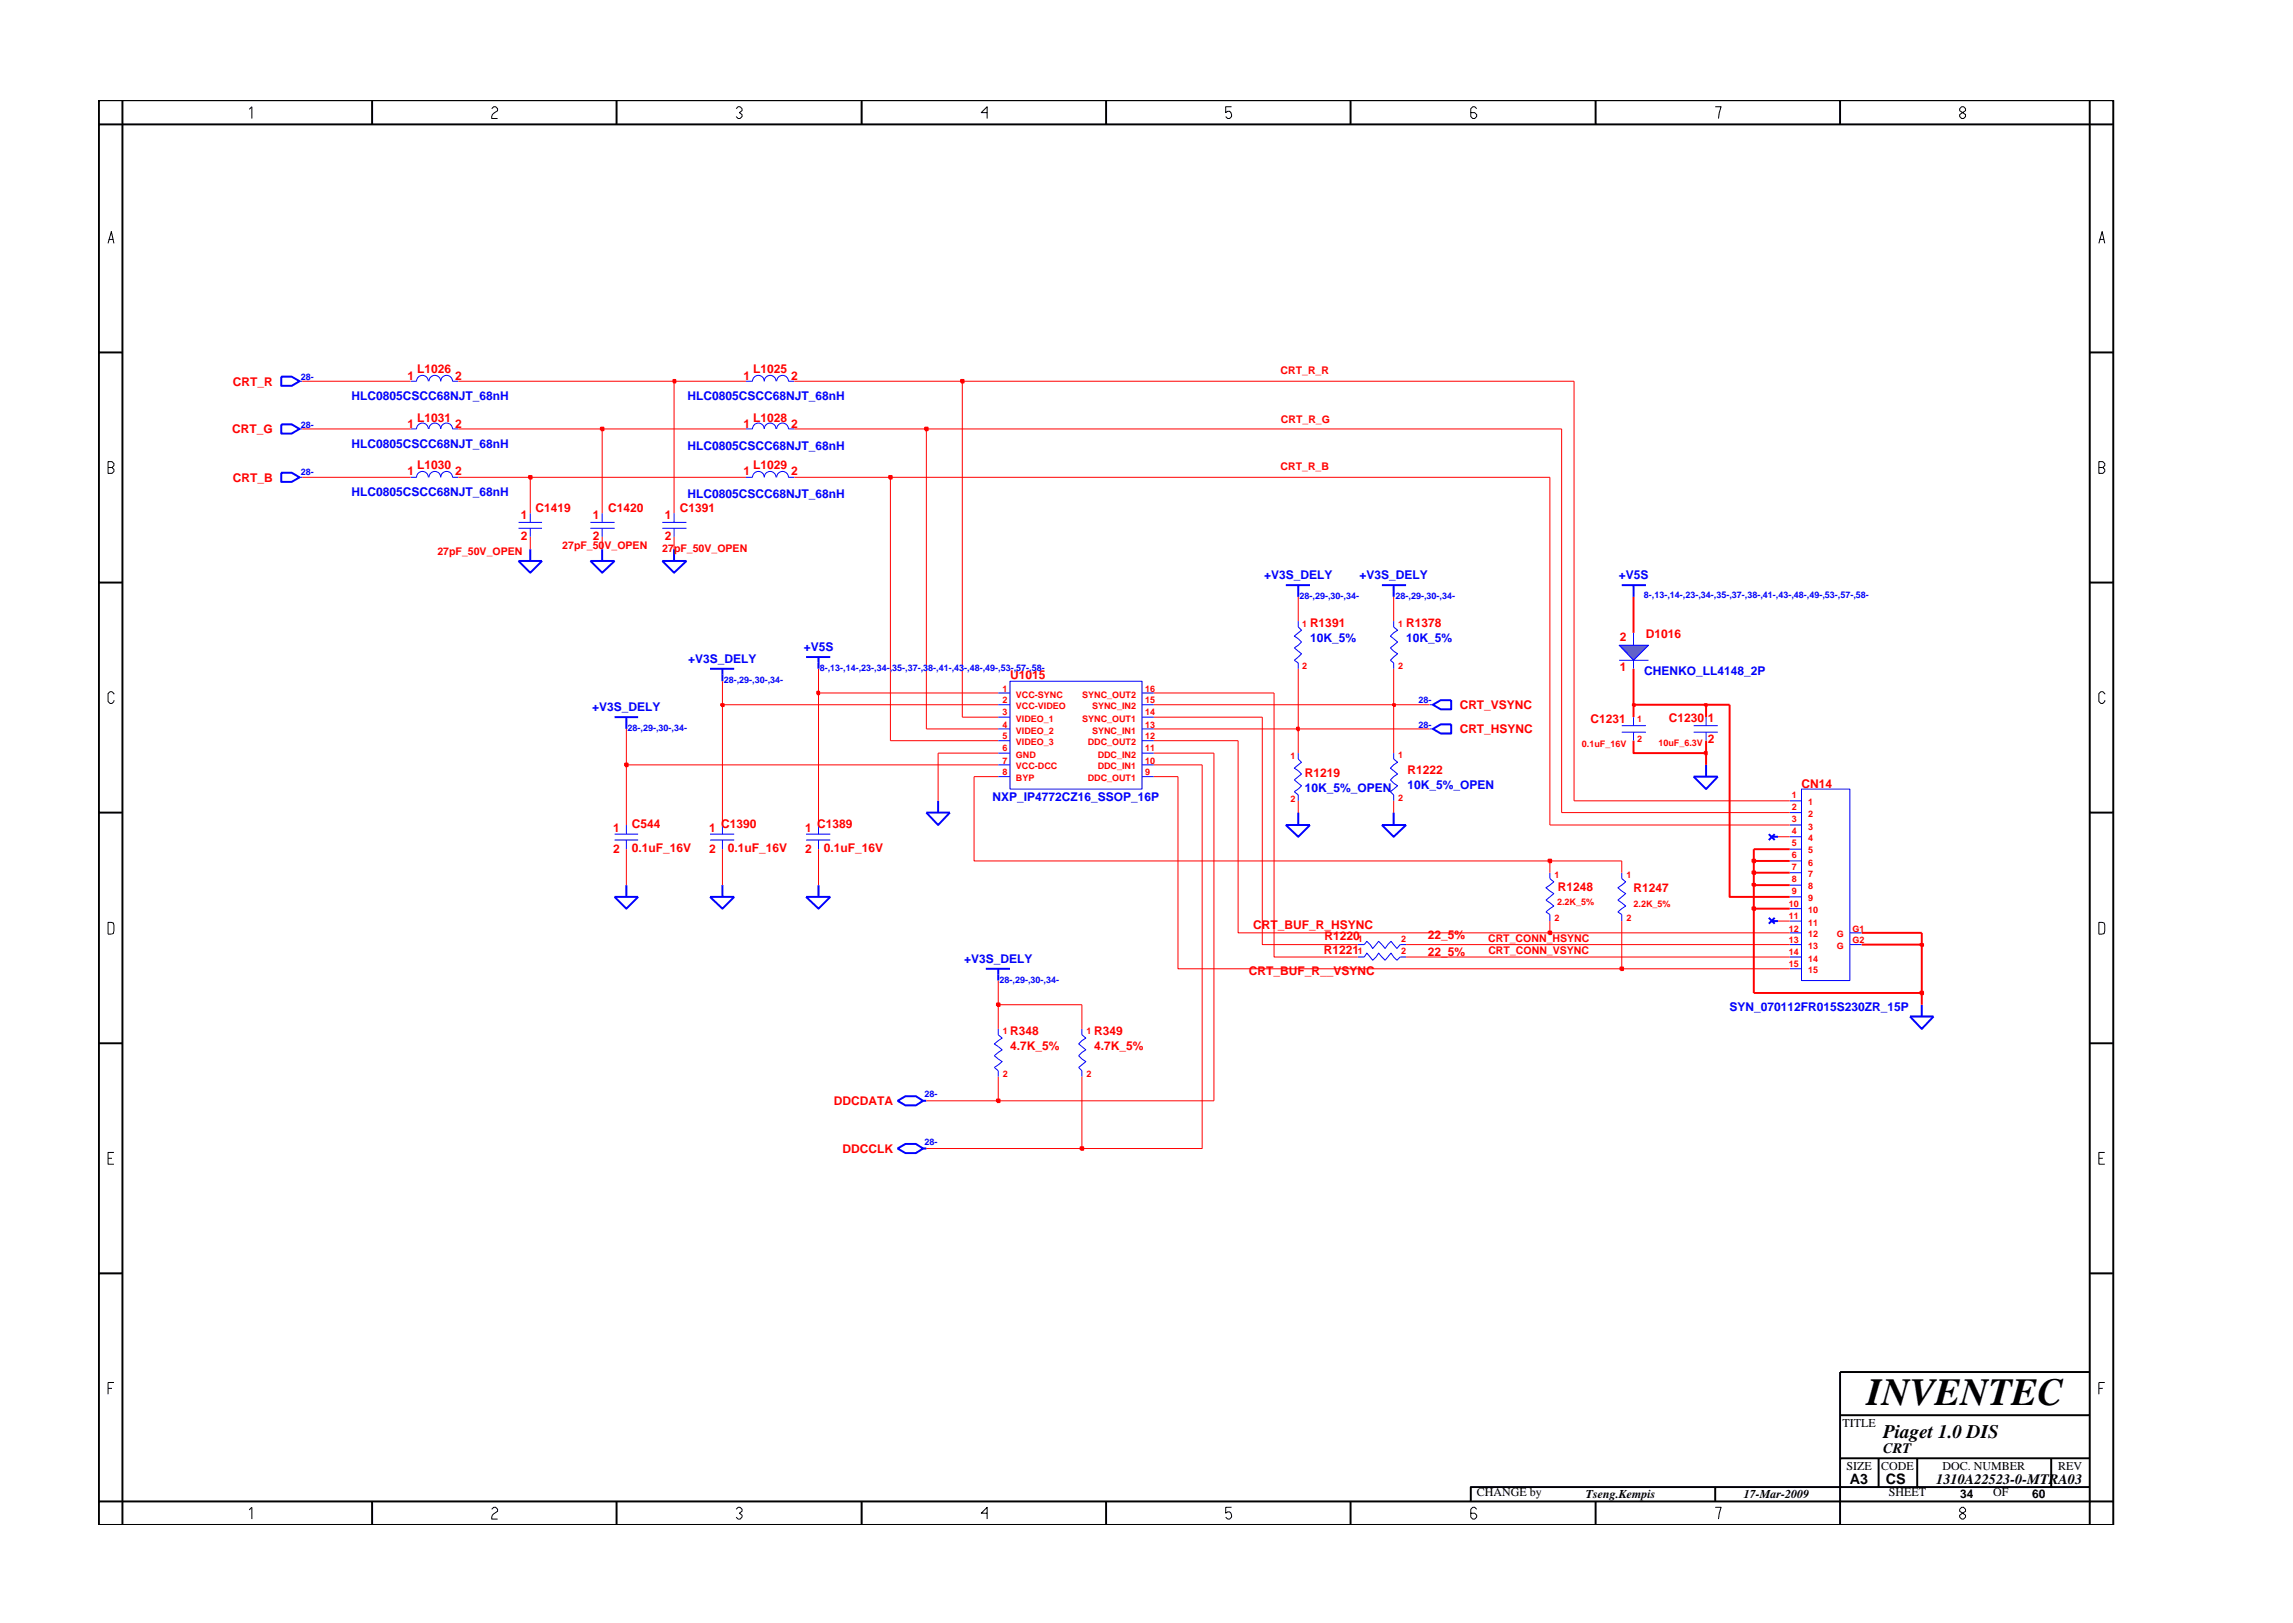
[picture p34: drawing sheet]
<svg xmlns="http://www.w3.org/2000/svg" width="297mm" height="210mm" viewBox="0 0 297 210" stroke-linecap="round" stroke-linejoin="round" font-family="sans-serif">
<defs><g id="words">
<text font-size="5" x="241.8" y="182">INVENTEC</text>
<text font-size="2.5" x="244" y="186.3">Piaget 1.0 DIS</text>
<g font-size="1.9">
<text x="244" y="188.2">CRT</text>
<text x="239.6" y="192.2">A3</text>
<text x="244.3" y="192.3">CS</text>
<text x="250.8" y="192.2">1310A22523-0-MTRA03</text>
</g>
<g font-size="1.6" fill="#f00">
<text x="30.2" y="50">CRT_R</text>
<text x="52.8" y="49.2">1</text>
<text x="54" y="48.4">L1026</text>
<text x="59" y="49.2">2</text>
<text x="96.3" y="49.2">1</text>
<text x="97.6" y="48.4">L1025</text>
<text x="102.5" y="49.2">2</text>
<text x="30.1" y="56.2">CRT_G</text>
<text x="52.8" y="55.4">1</text>
<text x="54" y="54.6">L1031</text>
<text x="59" y="55.4">2</text>
<text x="96.3" y="55.4">1</text>
<text x="97.6" y="54.6">L1028</text>
<text x="102.5" y="55.4">2</text>
<text x="30.2" y="62.4">CRT_B</text>
<text x="52.8" y="61.6">1</text>
<text x="54" y="60.8">L1030</text>
<text x="59" y="61.6">2</text>
<text x="96.3" y="61.6">1</text>
<text x="97.6" y="60.8">L1029</text>
<text x="102.5" y="61.6">2</text>
<text x="67.5" y="67.3">1</text>
<text x="67.5" y="69.9">2</text>
<text x="69.4" y="66.4">C1419</text>
<text x="76.8" y="67.3">1</text>
<text x="76.8" y="69.9">2</text>
<text x="78.8" y="66.4">C1420</text>
<text x="86.1" y="67.3">1</text>
<text x="86.1" y="69.9">2</text>
<text x="88.1" y="66.4">C1391</text>
<text x="169.7" y="81.2">R1391</text>
<text x="182.1" y="81.2">R1378</text>
<text x="209.8" y="83.1">2</text>
<text x="213.2" y="82.6">D1016</text>
<text x="130.8" y="88">U1015</text>
<text x="209.8" y="87">1</text>
<text x="189.1" y="95">CRT_HSYNC</text>
<text x="189.1" y="91.9">CRT_VSYNC</text>
<text x="206" y="93.6">C1231</text>
<text x="216.2" y="93.5">C1230</text>
<text x="221.2" y="93.6">1</text>
<text x="169" y="100.6">R1219</text>
<text x="182.3" y="100.3">R1222</text>
<text x="221.2" y="96.3">2</text>
<text x="79.4" y="107.8">1</text>
<text x="81.8" y="107.3">C544</text>
<text x="91.9" y="107.8">1</text>
<text x="93.4" y="107.3">C1390</text>
<text x="104.3" y="107.8">1</text>
<text x="105.9" y="107.3">C1389</text>
<text x="233.4" y="102.1">CN14</text>
<text x="79.4" y="110.5">2</text>
<text x="81.8" y="110.3">0.1uF_16V</text>
<text x="91.9" y="110.5">2</text>
<text x="94.3" y="110.3">0.1uF_16V</text>
<text x="104.3" y="110.5">2</text>
<text x="106.7" y="110.3">0.1uF_16V</text>
<text x="201.8" y="115.4">R1248</text>
<text x="211.6" y="115.6">R1247</text>
<text x="162.4" y="120.4">CRT_BUF_R_HSYNC</text>
<text x="171.5" y="123.6">R1221</text>
<text x="171.6" y="121.8">R1220</text>
<text x="185" y="123.8">22_5%</text>
<text x="185" y="121.6">22_5%</text>
<text x="161.8" y="126.3">CRT_BUF_R__VSYNC</text>
<text x="130.8" y="134.1">R348</text>
<text x="130.8" y="136">4.7K_5%</text>
<text x="141.8" y="136">4.7K_5%</text>
<text x="141.8" y="134.1">R349</text>
<text x="108" y="143.2">DDCDATA</text>
<text x="109.1" y="149.4">DDCCLK</text>
</g>
<g font-size="1.6" fill="#00f">
<text x="45.6" y="51.8">HLC0805CSCC68NJT_68nH</text>
<text x="89.1" y="51.8">HLC0805CSCC68NJT_68nH</text>
<text x="45.6" y="58">HLC0805CSCC68NJT_68nH</text>
<text x="89.1" y="58.3">HLC0805CSCC68NJT_68nH</text>
<text x="45.6" y="64.2">HLC0805CSCC68NJT_68nH</text>
<text x="89.1" y="64.5">HLC0805CSCC68NJT_68nH</text>
<text x="163.8" y="75">+V3S_DELY</text>
<text x="176.1" y="75">+V3S_DELY</text>
<text x="209.7" y="75">+V5S</text>
<text x="169.7" y="83.2">10K_5%</text>
<text x="182.1" y="83.2">10K_5%</text>
<text x="89.2" y="85.9">+V3S_DELY</text>
<text x="104.1" y="84.4">+V5S</text>
<text x="213" y="87.5">CHENKO_LL4148_2P</text>
<text x="76.7" y="92.1">+V3S_DELY</text>
<text x="128.6" y="103.7">NXP_IP4772CZ16_SSOP_16P</text>
<text x="169" y="102.6">10K_5%_OPEN</text>
<text x="182.3" y="102.2">10K_5%_OPEN</text>
<text x="124.9" y="124.7">+V3S_DELY</text>
<text x="224" y="131">SYN_070112FR015S230ZR_15P</text>
</g>
<g font-size="1.6">
<text x="238.7" y="184.8">TITLE</text>
<text x="239.2" y="190.4">SIZE</text>
<text x="243.7" y="190.4">CODE</text>
<text x="251.6" y="190.4">DOC. NUMBER</text>
<text x="266.6" y="190.4">REV</text>
<text x="191.3" y="193.9">CHANGE by</text>
<text x="205.4" y="194.1">Tseng.Kempis</text>
<text x="225.9" y="194.1">17-Mar-2009</text>
<text x="244.7" y="193.9">SHEET</text>
<text x="253.9" y="194.1">34</text>
<text x="258.2" y="193.9">OF</text>
<text x="263.3" y="194.1">60</text>
</g>
<g font-size="1.4" fill="#f00">
<text x="165.9" y="48.5">CRT_R_R</text>
<text x="165.9" y="54.8">CRT_R_G</text>
<text x="165.9" y="60.8">CRT_R_B</text>
<text x="56.7" y="71.9">27pF_50V_OPEN</text>
<text x="72.8" y="71.2">27pF_50V_OPEN</text>
<text x="85.8" y="71.5">27pF_50V_OPEN</text>
<text x="192.8" y="122">CRT_CONN_HSYNC</text>
<text x="192.8" y="123.6">CRT_CONN_VSYNC</text>
</g>
<g font-size="1.2" fill="#00f">
<text x="39" y="49.2">28-</text>
<text x="39" y="55.4">28-</text>
<text x="39" y="61.6">28-</text>
<text x="168.3" y="77.6">28-,29-,30-,34-</text>
<text x="180.8" y="77.6">28-,29-,30-,34-</text>
<text x="213" y="77.5">8-,13-,14-,23-,34-,35-,37-,38-,41-,43-,48-,49-,53-,57-,58-</text>
<text x="93.8" y="88.5">28-,29-,30-,34-</text>
<text x="106.2" y="86.9">8-,13-,14-,23-,34-,35-,37-,38-,41-,43-,48-,49-,53-,57-,58-</text>
<text x="81.3" y="94.7">28-,29-,30-,34-</text>
<text x="183.8" y="94.3">28-</text>
<text x="183.8" y="91.1">28-</text>
<text x="129.5" y="127.4">28-,29-,30-,34-</text>
<text x="119.7" y="142.1">28-</text>
<text x="119.7" y="148.3">28-</text>
</g>
<g font-size="1.2" fill="#f00">
<text x="168.7" y="81.2">1</text>
<text x="181.1" y="81.2">1</text>
<text x="129.9" y="89.6">1</text>
<text x="148.4" y="89.6">16</text>
<text x="168.7" y="86.6">2</text>
<text x="181.1" y="86.6">2</text>
<text x="129.9" y="91.1">2</text>
<text x="129.9" y="92.7">3</text>
<text x="129.9" y="94.3">4</text>
<text x="129.9" y="95.8">5</text>
<text x="131.6" y="90.4">VCC-SYNC</text>
<text x="131.6" y="91.9">VCC-VIDEO</text>
<text x="131.6" y="93.5">VIDEO_1</text>
<text x="131.6" y="95">VIDEO_2</text>
<text x="140.2" y="93.5">SYNC_OUT1</text>
<text x="140.2" y="90.4">SYNC_OUT2</text>
<text x="141.5" y="95">SYNC_IN1</text>
<text x="141.5" y="91.9">SYNC_IN2</text>
<text x="148.4" y="94.3">13</text>
<text x="148.4" y="91.1">15</text>
<text x="148.4" y="92.7">14</text>
<text x="148.4" y="95.8">12</text>
<text x="212.1" y="93.6">1</text>
<text x="129.9" y="98.9">7</text>
<text x="129.9" y="100.4">8</text>
<text x="129.9" y="97.3">6</text>
<text x="131.6" y="99.7">VCC-DCC</text>
<text x="131.6" y="96.5">VIDEO_3</text>
<text x="131.6" y="101.2">BYP</text>
<text x="131.6" y="98.2">GND</text>
<text x="140.9" y="101.2">DDC_OUT1</text>
<text x="140.9" y="96.5">DDC_OUT2</text>
<text x="142.2" y="99.7">DDC_IN1</text>
<text x="142.2" y="98.2">DDC_IN2</text>
<text x="148.4" y="98.9">10</text>
<text x="148.4" y="97.3">11</text>
<text x="148.4" y="100.4">9</text>
<text x="167.2" y="98.4">1</text>
<text x="181.1" y="98.2">1</text>
<text x="204.9" y="96.8">0.1uF_16V</text>
<text x="212.1" y="96.1">2</text>
<text x="214.8" y="96.7">10uF_6.3V</text>
<text x="167.2" y="103.9">2</text>
<text x="181.1" y="103.7">2</text>
<text x="232.1" y="103.4">1</text>
<text x="232.1" y="104.9">2</text>
<text x="232.1" y="106.5">3</text>
<text x="234.2" y="104.3">1</text>
<text x="234.2" y="105.9">2</text>
<text x="234.2" y="107.5">3</text>
<text x="201.4" y="113.8">1</text>
<text x="210.7" y="113.8">1</text>
<text x="232.1" y="111.1">6</text>
<text x="232.1" y="112.7">7</text>
<text x="232.1" y="108.1">4</text>
<text x="232.1" y="109.6">5</text>
<text x="234.2" y="112.1">6</text>
<text x="234.2" y="113.7">7</text>
<text x="234.2" y="109">4</text>
<text x="234.2" y="110.5">5</text>
<text x="201.4" y="119.3">2</text>
<text x="201.7" y="117.3">2.2K_5%</text>
<text x="210.7" y="119.3">2</text>
<text x="211.6" y="117.5">2.2K_5%</text>
<text x="231.7" y="117.5">10</text>
<text x="231.7" y="119.1">11</text>
<text x="232.1" y="114.2">8</text>
<text x="232.1" y="115.8">9</text>
<text x="234.2" y="118.3">10</text>
<text x="234.2" y="119.9">11</text>
<text x="234.2" y="115.2">8</text>
<text x="234.2" y="116.8">9</text>
<text x="175.9" y="123.6">1</text>
<text x="175.9" y="122">1</text>
<text x="181.5" y="123.6">2</text>
<text x="181.5" y="122">2</text>
<text x="231.7" y="120.7">12</text>
<text x="231.7" y="122.2">13</text>
<text x="231.7" y="123.7">14</text>
<text x="231.7" y="125.3">15</text>
<text x="234.2" y="121.4">12</text>
<text x="234.2" y="123">13</text>
<text x="234.2" y="124.6">14</text>
<text x="238" y="121.4">G</text>
<text x="238" y="123">G</text>
<text x="240" y="120.7">G1</text>
<text x="240" y="122.2">G2</text>
<text x="234.2" y="126.1">15</text>
<text x="129.9" y="134">1</text>
<text x="140.7" y="134">1</text>
<text x="129.9" y="139.5">2</text>
<text x="140.7" y="139.5">2</text>
</g>
</g></defs>
<g fill="none" stroke="#00f" stroke-width=".25">
<path d="M76.5 72.7h3.1l-1.6 1.5zM78 71.1v1.6M85.8 72.7h3.1l-1.6 1.5zM87.3 71.1v1.6M179 75.8h3.1M180.5 75.8v1.5M210.1 75.8h3.1M211.6 75.8v1.5M79.6 92.9h3.1M81.1 92.9v1.5M92 86.6h3.1M93.6 86.6v1.7"/>
<path d="M185.6 94.4l1-.6h1.4v1.2h-1.4zM185.6 91.3l1-.6h1.4v1.2h-1.4zM221 99.1v1.5M92 116.2h3.1l-1.5 1.5zM93.6 114.7v1.5M120 105.3h3l-1.5 1.6zM121.5 103.7v1.6M219.4 100.6h3.1l-1.5 1.6zM229.1 118.9l.8 .8M229.1 108.1l.8 .7M229.5 119.3h.8M229.5 108.4h.8"/>
<path d="M229.9 118.9l-.8 .8M229.9 108.1l-.8 .7M127.7 125.5h3.1M129.3 125.5v1.5"/>
</g>
<g fill="none" stroke="#00f" stroke-width=".13">
<path d="M53.2 49.4h.8a.76 .76 0 0 1 .7-.8 .76 .76 0 0 1 .8 .8M55.6 49.4a.76 .76 0 0 1 .7-.8 .76 .76 0 0 1 .8 .8 .76 .76 0 0 1 .8-.8 .76 .76 0 0 1 .7 .8h.8M53.2 61.8h.8a.76 .76 0 0 1 .7-.7 .76 .76 0 0 1 .8 .7M55.6 61.8a.76 .76 0 0 1 .7-.7 .76 .76 0 0 1 .8 .7 .76 .76 0 0 1 .8-.7 .76 .76 0 0 1 .7 .7h.8M67.2 67.7h3M67.2 68.4h3M68.7 66.5v1.2M68.7 68.4v1.1M85.8 67.7h3.1M85.8 68.4h3.1M87.3 66.5v1.2M87.3 68.4v1.1"/>
<path d="M129.3 94.4h1.5M129.3 91.3h1.5M129.3 97.6h1.5M129.3 89.8h1.5M129.3 92.9h1.5M129.3 96h1.5M129.3 99.1h1.5M130.8 88.3h17.1v13.9h-17.1zM147.9 89.8h1.6M147.9 92.9h1.6M147.9 96h1.6M147.9 99.1h1.6"/>
<path d="M147.9 94.4h1.6M147.9 91.3h1.6M147.9 97.6h1.6M180.5 97.6v.7l.5 .4-.9 .8 .9 .8-.9 .7 .9 .8-.9 .8 .4 .4v.7M180.5 80.5v.7l.5 .4-.9 .8 .9 .8-.9 .7 .9 .8-.9 .8 .4 .4v.7M185.2 94.4h.4M185.2 91.3h.4M209.7 85.5h3.9M211.6 82v1.6M211.6 85.5v1.1M92 108.1h3.1M92 108.8h3.1"/>
<path d="M93.6 106.9v1.2M93.6 108.8v1.2M129.3 100.6h1.5M147.9 100.6h1.6M200.8 113.1v.7l.5 .4-1 .8 1 .8-1 .8 1 .8-1 .7 .5 .4v.8M210.1 113.1v.7l.5 .4-1 .8 1 .8-1 .8 1 .8-1 .7 .5 .4v.8M175.9 124h.8l.4-.5 .7 .9 .8-.9 .8 .9 .8-.9 .8 .9 .4-.4h.7M175.9 122.4h.8l.4-.5 .7 1 .8-1 .8 1 .8-1 .8 1 .4-.5h.7"/>
</g>
<path d="M209.7 83.6h3.9l-2 1.9z" fill="#3c3cc8"/>
<g fill="none" stroke="#00f" stroke-width=".13">
<path d="M38.8 55.6h.3M38.8 49.4h.3M53.2 55.6h.8a.76 .76 0 0 1 .7-.8 .76 .76 0 0 1 .8 .8M55.6 55.6a.76 .76 0 0 1 .7-.8 .76 .76 0 0 1 .8 .8 .76 .76 0 0 1 .8-.8 .76 .76 0 0 1 .7 .8h.8M96.6 55.6h.9a.76 .76 0 0 1 .7-.8 .76 .76 0 0 1 .8 .8 .76 .76 0 0 1 .8-.8 .76 .76 0 0 1 .7 .8M96.6 49.4h.9a.76 .76 0 0 1 .7-.8 .76 .76 0 0 1 .8 .8 .76 .76 0 0 1 .8-.8 .76 .76 0 0 1 .7 .8M100.6 55.6a.76 .76 0 0 1 .8-.8 .76 .76 0 0 1 .7 .8h.8M100.6 49.4a.76 .76 0 0 1 .8-.8 .76 .76 0 0 1 .7 .8h.8M38.8 61.8h.3M76.5 67.7h3.1M76.5 68.4h3.1M78 66.5v1.2"/>
<path d="M78 68.4v1.1M96.6 61.8h.9a.76 .76 0 0 1 .7-.7 .76 .76 0 0 1 .8 .7 .76 .76 0 0 1 .8-.7 .76 .76 0 0 1 .7 .7M100.6 61.8a.76 .76 0 0 1 .8-.7 .76 .76 0 0 1 .7 .7h.8M168.2 80.5v.7l.4 .4-.9 .8 .9 .8-.9 .7 .9 .8-.9 .8 .5 .4v.7M168.2 97.6v.7l.4 .4-.9 .8 .9 .8-.9 .7 .9 .8-.9 .8 .5 .4v.7M209.7 83.6h3.9l-2 1.9zM210.1 94h3.1M210.1 94.9h3.1M211.6 92.9v1.1M211.6 94.9v1.1M219.4 94.9h3.1M219.4 94h3.1"/>
<path d="M221 92.9v1.1M221 94.9v1.1M79.6 108.1h3.1M79.6 108.8h3.1M81.1 106.9v1.2M81.1 108.8v1.2M104.4 108.1h3.2M104.4 108.8h3.2M106 106.9v1.2M106 108.8v1.2M231.8 105.3h1.6M231.8 108.4h1.6"/>
<path d="M231.8 111.5h1.6M231.8 114.7h1.6M231.8 117.7h1.6M231.8 103.7h1.6M231.8 106.9h1.6M231.8 110h1.6M231.8 113.1h1.6M231.8 116.2h1.6M231.8 119.3h1.6M233.4 102.2h6.2v24.8h-6.2zM129.3 133.3v.8l.5 .4-1 .7 1 .8-1 .8 1 .7-1 .8 .5 .4v.8M140.2 133.3v.8l.5 .4-1 .7 1 .8-1 .8 1 .7-1 .8 .5 .4v.8"/>
<path d="M231.8 120.8h1.6M231.8 124h1.6M231.8 125.5h1.6M231.8 122.4h1.6M239.6 120.8h1.6M239.6 122.4h1.6"/>
</g>
<g fill="none" stroke="#00f" stroke-width=".25">
<path d="M36.4 55h1.4l1 .6-1 .6h-1.4zM36.4 48.8h1.4l1 .6-1 .6h-1.4zM36.4 61.2h1.4l1 .6-1 .6h-1.4zM67.2 72.7h3l-1.5 1.5zM68.7 71.1v1.6M166.6 75.8h3.1M168.2 75.8v1.5M104.4 85.1h3.2M106 85.1v1.5M79.6 116.2h3.1l-1.6 1.5zM81.1 114.7v1.5M104.4 116.2h3.2l-1.6 1.5z"/>
<path d="M106 114.7v1.5M166.6 106.9h3.1l-1.5 1.5zM168.2 105.3v1.6M179 106.9h3.1l-1.6 1.5zM180.5 105.3v1.6M247.4 131.7h3.1l-1.6 1.6zM248.9 130.2v1.5M116.3 148.8l1-.6h1.3l1 .6-1 .6h-1.3zM116.3 142.6l1-.6h1.3l1 .6-1 .6h-1.3zM119.6 148.8h.4M119.6 142.6h.4"/>
</g>
<path d="M120 148.8h20.2" fill="none" stroke="#f00" stroke-width=".13"/>
<path d="M140 148.6h.3v.4h-.3z" fill="#8e2323"/>
<path d="M140 148.6h.3v.4h-.3z" fill="none" stroke="#f00" stroke-width=".25"/>
<path d="M155.7 99.1v49.7h-15.5v-9.3M120 142.6h9.3" fill="none" stroke="#f00" stroke-width=".13"/>
<path d="M129.1 142.4h.4v.4h-.4z" fill="#8e2323"/>
<path d="M129.1 142.4h.4v.4h-.4z" fill="none" stroke="#f00" stroke-width=".25"/>
<path d="M157.3 97.6v45h-28v-3.1M129.3 130.2v3.1M140.2 130.2v3.1" fill="none" stroke="#f00" stroke-width=".13"/>
<path d="M129.1 130h.4v.3h-.4z" fill="#8e2323"/>
<path d="M227.2 117.7v10.9h21.7v1.6M129.1 130h.4v.3h-.4z" fill="none" stroke="#f00" stroke-width=".25"/>
<path d="M129.3 127v3.2h10.9" fill="none" stroke="#f00" stroke-width=".13"/>
<path d="M248.8 128.5h.3v.3h-.3z" fill="#8e2323"/>
<path d="M248.8 128.5h.3v.3h-.3zM248.9 122.4v6.2" fill="none" stroke="#f00" stroke-width=".25"/>
<path d="M152.6 100.6v24.9h57.5" fill="none" stroke="#f00" stroke-width=".13"/>
<path d="M209.9 125.3h.4v.4h-.4z" fill="#8e2323"/>
<path d="M209.9 125.3h.4v.4h-.4zM241.2 122.4h7.7" fill="none" stroke="#f00" stroke-width=".25"/>
<path d="M163.5 92.9v29.5h12.4M165 89.8v34.2h10.9M210.1 119.3v6.2h21.7M182.1 124h49.7M182.1 122.4h49.7" fill="none" stroke="#f00" stroke-width=".13"/>
<path d="M248.8 122.3h.3v.2h-.3z" fill="#8e2323"/>
<path d="M248.8 122.3h.3v.2h-.3zM248.9 120.8v1.6" fill="none" stroke="#f00" stroke-width=".25"/>
<path d="M160.4 96v24.8h40.4" fill="none" stroke="#f00" stroke-width=".13"/>
<path d="M200.6 120.7h.3v.3h-.3z" fill="#8e2323"/>
<path d="M200.6 120.7h.3v.3h-.3zM241.2 120.8h7.7" fill="none" stroke="#f00" stroke-width=".25"/>
<path d="M200.8 119.3v1.5h31M230.3 119.3h1.5" fill="none" stroke="#f00" stroke-width=".13"/>
<path d="M227 117.5h.4v.4h-.4z" fill="#8e2323"/>
<path d="M224.1 91.3v24.9h7.7M227 117.5h.4v.4h-.4zM227.2 114.7v3h4.6" fill="none" stroke="#f00" stroke-width=".25"/>
<path d="M81.1 110v4.7M93.6 110v4.7M106 110v4.7" fill="none" stroke="#f00" stroke-width=".13"/>
<path d="M227 114.5h.4v.3h-.4z" fill="#8e2323"/>
<path d="M227 114.5h.4v.3h-.4zM227.2 113.1v1.6h4.6" fill="none" stroke="#f00" stroke-width=".25"/>
<path d="M200.8 111.5v1.6M210.1 111.5v1.6" fill="none" stroke="#f00" stroke-width=".13"/>
<path d="M227 112.9h.4v.3h-.4z" fill="#8e2323"/>
<path d="M227 112.9h.4v.3h-.4zM227.2 111.5v1.6h4.6" fill="none" stroke="#f00" stroke-width=".25"/>
<path d="M126.2 100.6v10.9h74.6" fill="none" stroke="#f00" stroke-width=".13"/>
<path d="M200.6 111.4h.3v.3h-.3z" fill="#8e2323"/>
<path d="M200.6 111.4h.3v.3h-.3z" fill="none" stroke="#f00" stroke-width=".25"/>
<path d="M200.8 111.5h9.3" fill="none" stroke="#f00" stroke-width=".13"/>
<path d="M227 111.4h.4v.3h-.4z" fill="#8e2323"/>
<path d="M227 111.4h.4v.3h-.4zM231.8 110h-4.6v1.5h4.6" fill="none" stroke="#f00" stroke-width=".25"/>
<path d="M202.3 55.6v49.7h29.5M203.9 49.4v54.3h27.9M200.8 61.8v45.1h31M81.1 99.1v7.8M93.6 91.3v15.6M106 89.8v17.1M121.5 97.6v6.1M126.2 100.6h3.1M149.5 100.6h3.1M168.2 103.7v1.6M180.5 103.7v1.6M230.3 108.4h1.5" fill="none" stroke="#f00" stroke-width=".13"/>
<path d="M81 98.9h.3v.4h-.3z" fill="#8e2323"/>
<path d="M81 98.9h.3v.4h-.3zM211.6 96v1.6h9.4v1.5" fill="none" stroke="#f00" stroke-width=".25"/>
<path d="M81.1 94.4v4.7h48.2M121.5 97.6h7.8M149.5 99.1h6.2M149.5 97.6h7.8M168.2 94.4v3.2M180.5 91.3v6.3" fill="none" stroke="#f00" stroke-width=".13"/>
<path d="M220.8 97.4h.3v.3h-.3z" fill="#8e2323"/>
<path d="M220.8 97.4h.3v.3h-.3zM221 96v1.6" fill="none" stroke="#f00" stroke-width=".25"/>
<path d="M120 55.6v38.8h9.3M115.3 61.8v34.2h14M149.5 96h10.9M149.5 94.4h18.7" fill="none" stroke="#f00" stroke-width=".13"/>
<path d="M168 94.3h.3v.3h-.3z" fill="#8e2323"/>
<path d="M168 94.3h.3v.3h-.3zM211.6 91.3v1.6M221 91.3v1.6" fill="none" stroke="#f00" stroke-width=".25"/>
<path d="M124.7 49.4v43.5h4.6M149.5 92.9h14M168.2 86.6v7.8h17" fill="none" stroke="#f00" stroke-width=".13"/>
<path d="M93.4 91.2h.4v.3h-.4z" fill="#8e2323"/>
<path d="M93.4 91.2h.4v.3h-.4z" fill="none" stroke="#f00" stroke-width=".25"/>
<path d="M93.6 88.3v3h35.7M149.5 91.3h31" fill="none" stroke="#f00" stroke-width=".13"/>
<path d="M180.5 91.2h.2v.3h-.2z" fill="#8e2323"/>
<path d="M180.5 91.2h.2v.3h-.2z" fill="none" stroke="#f00" stroke-width=".25"/>
<path d="M180.5 86.6v4.7h4.7" fill="none" stroke="#f00" stroke-width=".13"/>
<path d="M211.5 91.2h.3v.3h-.3z" fill="#8e2323"/>
<path d="M211.5 91.2h.3v.3h-.3zM211.6 86.6v4.7h9.4" fill="none" stroke="#f00" stroke-width=".25"/>
<path d="M220.8 91.2h.3v.3h-.3z" fill="#8e2323"/>
<path d="M220.8 91.2h.3v.3h-.3zM221 91.3h3.1" fill="none" stroke="#f00" stroke-width=".25"/>
<path d="M105.9 89.6h.2v.3h-.2z" fill="#8e2323"/>
<path d="M211.6 77.3v4.7M105.9 89.6h.2v.3h-.2z" fill="none" stroke="#f00" stroke-width=".25"/>
<path d="M78 55.6v10.9M87.3 49.4v17.1M39.1 61.8h14.1M59.4 61.8h9.3v4.7M68.7 69.5v1.6M78 69.5v1.6M87.3 69.5v1.6M168.2 77.3v3.2M180.5 77.3v3.2M106 86.6v3.2h23.3M149.5 89.8h15.5" fill="none" stroke="#f00" stroke-width=".13"/>
<path d="M68.5 61.7h.4v.3h-.4z" fill="#8e2323"/>
<path d="M68.5 61.7h.4v.3h-.4z" fill="none" stroke="#f00" stroke-width=".25"/>
<path d="M68.7 61.8h27.9M102.9 61.8h12.4" fill="none" stroke="#f00" stroke-width=".13"/>
<path d="M115.2 61.7h.3v.3h-.3z" fill="#8e2323"/>
<path d="M115.2 61.7h.3v.3h-.3z" fill="none" stroke="#f00" stroke-width=".25"/>
<path d="M39.1 55.6h14.1M59.4 55.6h18.6M115.3 61.8h85.5" fill="none" stroke="#f00" stroke-width=".13"/>
<path d="M77.8 55.4h.4v.3h-.4z" fill="#8e2323"/>
<path d="M77.8 55.4h.4v.3h-.4z" fill="none" stroke="#f00" stroke-width=".25"/>
<path d="M78 55.6h18.6M102.9 55.6h17.1" fill="none" stroke="#f00" stroke-width=".13"/>
<path d="M119.8 55.4h.4v.3h-.4z" fill="#8e2323"/>
<path d="M119.8 55.4h.4v.3h-.4z" fill="none" stroke="#f00" stroke-width=".25"/>
<path d="M39.1 49.4h14.1M59.4 49.4h27.9M120 55.6h82.3" fill="none" stroke="#f00" stroke-width=".13"/>
<path d="M87.2 49.2h.3v.4h-.3z" fill="#8e2323"/>
<path d="M87.2 49.2h.3v.4h-.3z" fill="none" stroke="#f00" stroke-width=".25"/>
<path d="M87.3 49.4h9.3M102.9 49.4h21.8" fill="none" stroke="#f00" stroke-width=".13"/>
<path d="M124.5 49.2h.3v.4h-.3z" fill="#8e2323"/>
<path d="M124.5 49.2h.3v.4h-.3z" fill="none" stroke="#f00" stroke-width=".25"/>
<path d="M124.7 49.4h79.2" fill="none" stroke="#f00" stroke-width=".13"/>
<g fill="none" stroke="#000" stroke-width=".25">
<path d="M12.8 13h261v184.6h-261zM15.9 13v184.6M48.2 13v3.1M79.9 13v3.1M111.6 13v3.1M143.3 13v3.1M174.9 13v3.1M206.7 13v3.1M238.4 13v3.1M270.7 13v184.6M273.8 16.1h-261M12.8 45.7h3.1"/>
<path d="M270.7 45.7h3.1M12.8 75.5h3.1M270.7 75.5h3.1M12.8 105.3h3.1M270.7 105.3h3.1M12.8 135.2h3.1M270.7 135.2h3.1M12.8 165h3.1M270.7 177.7h-32.3v19.9M270.7 165h3.1M48.2 194.5v3.1M79.9 194.5v3.1"/>
<path d="M111.6 194.5v3.1M143.3 194.5v3.1M174.9 194.5v3.1M206.7 194.5v3.1M222.2 192.6v1.9M238.4 183.3h32.3M238.4 188.9h32.3M243.4 188.9v3.7M248.4 188.9v3.7M265.7 188.9v3.7M270.7 192.6h-80.2v1.9M273.8 194.5h-261"/>
</g>
<g fill="none" stroke="#000" stroke-width=".13">
<path d="M32.3 14.2l.3-.4v1.6M63.7 14.1l.3-.3h.2l.3 .3v.2l-.5 .4-.3 .4v.3h.8M95.4 14.1l.2-.3h.3l.2 .3v.2l-.3 .3 .3 .2v.3l-.2 .3h-.3l-.2-.3M127.9 14.6h-.8l.8-.8v1.6M159.5 13.8h-.7v.8l.2-.2a.5 .5 0 0 1 .5 .7l-.2 .3h-.3l-.2-.3M191.3 14.1l-.3-.3h-.2l-.3 .3v1l.3 .3h.2l.3-.3v-.3l-.3-.2h-.5M222.2 13.8h.8l-.4 1.6M254.1 13.8l-.2 .3v.2l.7 .5v.3l-.2 .3h-.3l-.2-.3v-.3l.7-.5v-.2l-.2-.3zM14 31.5l.4-1.5 .4 1.5M14.1 31h.6M271.9 31.5l.4-1.5 .4 1.5M272 31h.6"/>
<path d="M14 59.8h.5l.3 .3v.2l-.3 .3 .3 .2v.3l-.3 .2h-.5zM271.9 59.8h.5l.3 .3v.2l-.3 .3 .3 .2v.3l-.3 .2h-.5zM14 60.6h.5M271.9 60.6h.5M14.8 89.9l-.3-.3h-.2l-.3 .3v1l.3 .2h.2l.3-.2v-.2M272.7 89.9l-.3-.3h-.3l-.2 .3v1l.2 .2h.3l.3-.2v-.2M14 119.5l.7 .1 .1 .2-.1 1.1-.7 .1zM271.9 119.5l.7 .1 .1 .2-.1 1.1-.7 .1zM14 150.1h.5M14.8 149.3h-.8v1.5h.8M271.9 150.1h.5M272.7 149.3h-.8v1.5h.8"/>
<path d="M14 179.9h.5M14.8 179.1h-.8v1.5M271.9 179.9h.5M272.7 179.1h-.8v1.5M32.3 195.6l.3-.3v1.5M63.7 195.5l.3-.2h.2l.3 .2v.3l-.5 .3-.3 .4v.3h.8M95.4 195.5l.2-.2h.3l.2 .2v.3l-.3 .2 .3 .3v.2l-.2 .3h-.3l-.2-.3M127.9 196h-.8l.8-.7v1.5M159.5 195.3h-.7v.7l.2-.1a.5 .5 0 0 1 .5 .6l-.2 .3h-.3l-.2-.3M191.3 195.5l-.3-.2h-.2l-.3 .2v1l.3 .3h.2l.3-.3v-.2l-.3-.3h-.5M222.2 195.3h.8l-.4 1.5M254.1 195.3l-.2 .2v.3l.7 .5v.2l-.2 .3h-.3l-.2-.3v-.2l.7-.5v-.3l-.2-.2z"/>
</g>
<use href="#words"/>
</svg>
